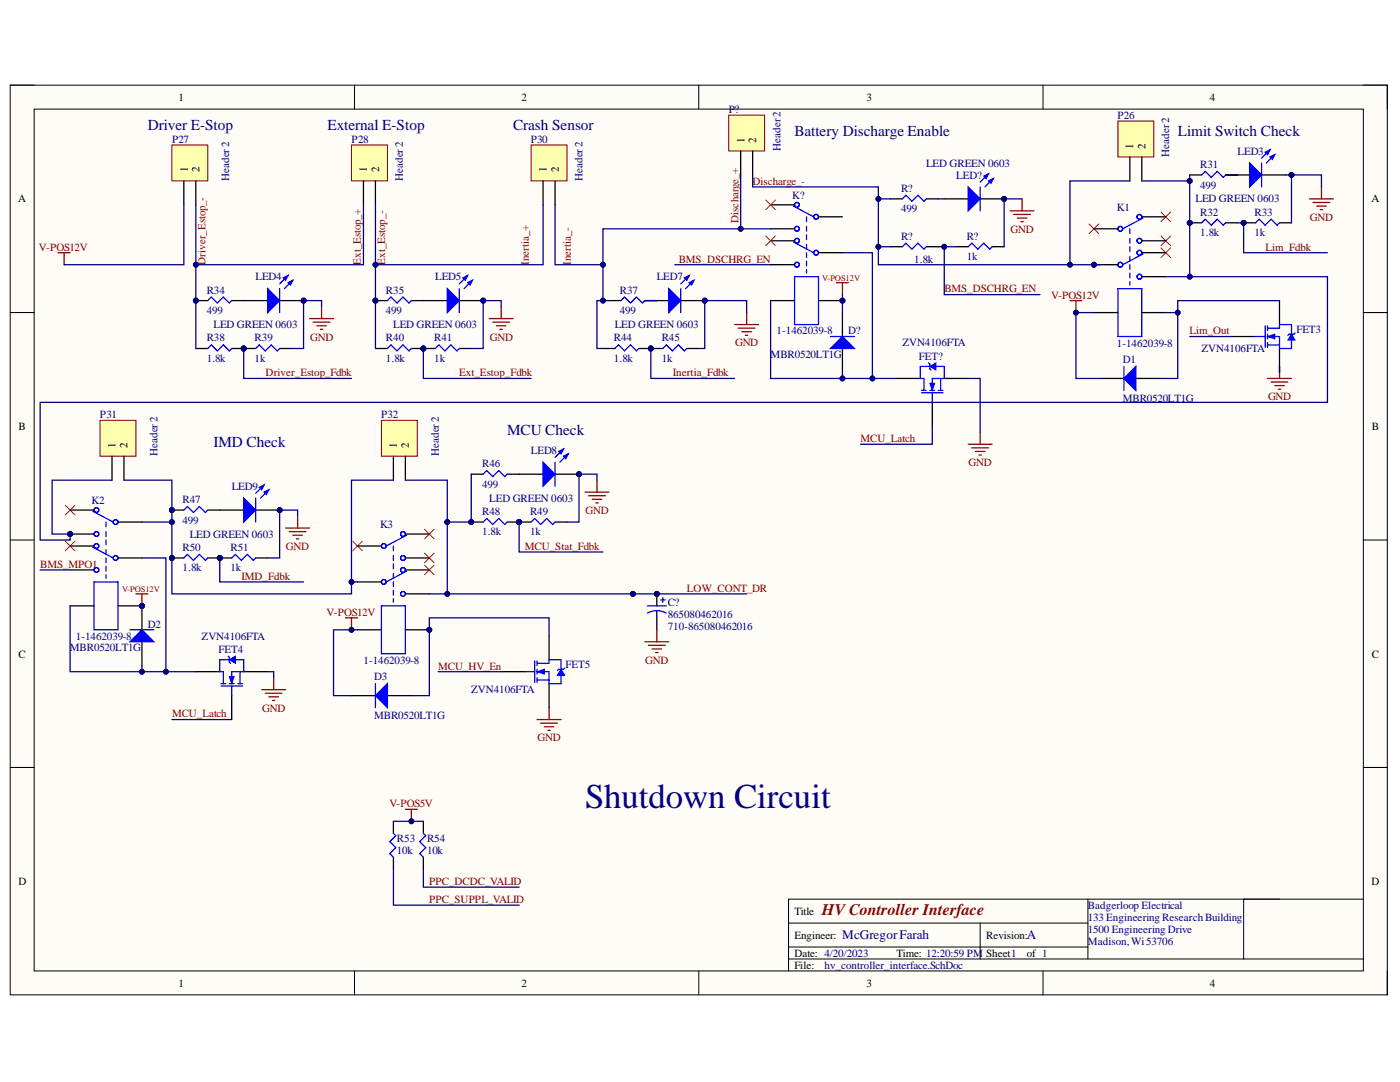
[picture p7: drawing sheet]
<svg xmlns="http://www.w3.org/2000/svg" width="279mm" height="216mm" viewBox="0 0 279 216" stroke-linecap="round" stroke-linejoin="round" font-family="sans-serif">
<defs><g id="words">
<text font-size="6.9" fill="#000080" x="116.8" y="161.2">Shutdown Circuit</text>
<text font-size="3.2" fill="#800000" x="164" y="182.5">HV Controller Interface</text>
<g font-size="3" fill="#000080">
<text x="29.5" y="26">Driver E-Stop</text>
<text x="65.4" y="26">External E-Stop</text>
<text x="102.4" y="26">Crash Sensor</text>
<text x="158.5" y="27.1">Battery Discharge Enable</text>
<text x="235.1" y="27.1">Limit Switch Check</text>
<text x="42.6" y="89.2">IMD Check</text>
<text x="101.2" y="86.8">MCU Check</text>
</g>
<g font-size="2.6" fill="#000080">
<text x="168.1" y="187.3">McGregorFarah</text>
<text x="205" y="187.4">A</text>
</g>
<g font-size="2.2">
<text x="35.6" y="20.1">1</text>
<text x="104.1" y="20.1">2</text>
<text x="172.9" y="20.1">3</text>
<text x="241.5" y="20.1">4</text>
<text x="148.6" y="28.5" transform="rotate(-90 148.6 28.5)">1</text>
<text x="150.9" y="28.5" transform="rotate(-90 150.9 28.5)">2</text>
<text x="226.2" y="29.7" transform="rotate(-90 226.2 29.7)">1</text>
<text x="228.6" y="29.7" transform="rotate(-90 228.6 29.7)">2</text>
<text x="37.5" y="34.4" transform="rotate(-90 37.5 34.4)">1</text>
<text x="39.8" y="34.4" transform="rotate(-90 39.8 34.4)">2</text>
<text x="73.2" y="34.4" transform="rotate(-90 73.2 34.4)">1</text>
<text x="75.7" y="34.4" transform="rotate(-90 75.7 34.4)">2</text>
<text x="109.1" y="34.4" transform="rotate(-90 109.1 34.4)">1</text>
<text x="111.5" y="34.4" transform="rotate(-90 111.5 34.4)">2</text>
<text x="3.6" y="40.4">A</text>
<text x="273.7" y="40.4">A</text>
<text x="3.7" y="85.8">B</text>
<text x="23.1" y="89.3" transform="rotate(-90 23.1 89.3)">1</text>
<text x="25.4" y="89.3" transform="rotate(-90 25.4 89.3)">2</text>
<text x="79.2" y="89.3" transform="rotate(-90 79.2 89.3)">1</text>
<text x="81.6" y="89.3" transform="rotate(-90 81.6 89.3)">2</text>
<text x="273.8" y="85.8">B</text>
<text x="3.7" y="131.2">C</text>
<text x="273.8" y="131.2">C</text>
<text x="3.7" y="176.6">D</text>
<text x="273.7" y="176.6">D</text>
<text x="158.5" y="182.5">Title</text>
<text x="158.5" y="187.4">Engineer:</text>
<text x="158.5" y="190.9">Date: 4/20/2023</text>
<text x="178.9" y="190.9">Time: 12:20:59 PM</text>
<text x="196.8" y="187.4">Revision:</text>
<text x="196.8" y="190.9">Sheet1</text>
<text x="205" y="190.9">of 1</text>
<text x="35.6" y="196.9">1</text>
<text x="104.1" y="196.9">2</text>
<text x="158.5" y="193.3">File:</text>
<text x="172.9" y="196.9">3</text>
<text x="241.5" y="196.9">4</text>
</g>
<g font-size="2.2" fill="#000080">
<text x="145.4" y="22.5">P?</text>
<text x="223" y="23.8">P26</text>
<text x="34.3" y="28.5">P27</text>
<text x="70.2" y="28.5">P28</text>
<text x="105.9" y="28.5">P30</text>
<text x="155.7" y="30.1" transform="rotate(-90 155.7 30.1)">Header2</text>
<text x="184.8" y="33.3">LED GREEN 0603</text>
<text x="190.8" y="35.7">LED?</text>
<text x="233.4" y="31.4" transform="rotate(-90 233.4 31.4)">Header2</text>
<text x="239.5" y="33.5">R31</text>
<text x="247" y="30.9">LED3</text>
<text x="45.7" y="36.1" transform="rotate(-90 45.7 36.1)">Header2</text>
<text x="80.4" y="36.1" transform="rotate(-90 80.4 36.1)">Header2</text>
<text x="116.3" y="36.1" transform="rotate(-90 116.3 36.1)">Header2</text>
<text x="158.1" y="39.7">K?</text>
<text x="179.8" y="38.3">R?</text>
<text x="238.6" y="40.4">LED GREEN 0603</text>
<text x="239.5" y="37.6">499</text>
<text x="179.8" y="42.3">499</text>
<text x="179.8" y="47.8">R?</text>
<text x="192.9" y="47.8">R?</text>
<text x="222.9" y="42.1">K1</text>
<text x="239.5" y="43.1">R32</text>
<text x="239.5" y="47.2">1.8k</text>
<text x="250.4" y="43.1">R33</text>
<text x="250.4" y="47.2">1k</text>
<text x="182.5" y="52.4">1.8k</text>
<text x="192.9" y="51.9">1k</text>
<text x="41.3" y="58.6">R34</text>
<text x="51" y="56">LED4</text>
<text x="77" y="58.6">R35</text>
<text x="86.8" y="56">LED5</text>
<text x="123.7" y="58.6">R37</text>
<text x="131.1" y="56">LED7</text>
<text x="41.3" y="62.6">499</text>
<text x="42.6" y="65.5">LED GREEN 0603</text>
<text x="77" y="62.6">499</text>
<text x="78.5" y="65.5">LED GREEN 0603</text>
<text x="122.7" y="65.5">LED GREEN 0603</text>
<text x="123.7" y="62.6">499</text>
<text x="41.3" y="68.1">R38</text>
<text x="50.8" y="68.1">R39</text>
<text x="77" y="68.1">R40</text>
<text x="86.7" y="68.1">R41</text>
<text x="122.5" y="68.1">R44</text>
<text x="132.1" y="68.1">R45</text>
<text x="153.8" y="71.5">MBR0520LT1G</text>
<text x="155" y="66.7">1-1462039-8</text>
<text x="169.3" y="66.7">D?</text>
<text x="180.1" y="69.1">ZVN4106FTA</text>
<text x="183.4" y="71.8">FET?</text>
<text x="222.9" y="69.3">1-1462039-8</text>
<text x="239.8" y="70.3">ZVN4106FTA</text>
<text x="258.7" y="66.5">FET3</text>
<text x="41.3" y="72.2">1.8k</text>
<text x="50.8" y="72.2">1k</text>
<text x="77" y="72.2">1.8k</text>
<text x="86.7" y="72.2">1k</text>
<text x="122.5" y="72.2">1.8k</text>
<text x="132.1" y="72.2">1k</text>
<text x="224.1" y="72.4">D1</text>
<text x="20" y="83.4">P31</text>
<text x="76.1" y="83.4">P32</text>
<text x="224.1" y="80.1">MBR0520LT1G</text>
<text x="31.5" y="91" transform="rotate(-90 31.5 91)">Header2</text>
<text x="87.6" y="91" transform="rotate(-90 87.6 91)">Header2</text>
<text x="96.2" y="93.2">R46</text>
<text x="105.9" y="90.6">LED8</text>
<text x="18.3" y="100.7">K2</text>
<text x="36.4" y="100.4">R47</text>
<text x="46.2" y="97.8">LED9</text>
<text x="96.2" y="97.3">499</text>
<text x="97.7" y="100.1">LED GREEN 0603</text>
<text x="36.4" y="104.5">499</text>
<text x="37.9" y="107.3">LED GREEN 0603</text>
<text x="75.8" y="105.4">K3</text>
<text x="96.2" y="102.8">R48</text>
<text x="96.2" y="106.8">1.8k</text>
<text x="105.8" y="102.8">R49</text>
<text x="105.8" y="106.8">1k</text>
<text x="36.4" y="110">R50</text>
<text x="46" y="110">R51</text>
<text x="36.4" y="114">1.8k</text>
<text x="46" y="114">1k</text>
<text x="29.5" y="125.2">D2</text>
<text x="133.3" y="125.7">710-865080462016</text>
<text x="133.3" y="120.9">C?</text>
<text x="133.3" y="123.3">865080462016</text>
<text x="14" y="130">MBR0520LT1G</text>
<text x="15.1" y="127.6">1-1462039-8</text>
<text x="40.2" y="127.6">ZVN4106FTA</text>
<text x="43.6" y="130.2">FET4</text>
<text x="72.5" y="132.4">1-1462039-8</text>
<text x="74.7" y="135.7">D3</text>
<text x="112.9" y="133.4">FET5</text>
<text x="74.7" y="143.4">MBR0520LT1G</text>
<text x="94" y="138.3">ZVN4106FTA</text>
<text x="79.2" y="168">R53</text>
<text x="79.2" y="170.4">10k</text>
<text x="85.2" y="168">R54</text>
<text x="85.2" y="170.4">10k</text>
<text x="217.1" y="181.4">Badgerloop Electrical</text>
<text x="217.1" y="183.7">133 Engineering ResearchBuilding</text>
<text x="217.1" y="186.2">1500 Engineering Drive</text>
<text x="217.1" y="188.5">Madison,Wi53706</text>
<text x="164.5" y="193.3">hv_controller_interface.SchDoc</text>
</g>
<g font-size="2.2" fill="#800000">
<text x="150.2" y="36.9">Discharge_-</text>
<text x="147.4" y="44.5" transform="rotate(-90 147.4 44.5)">Discharge_+</text>
<text x="201.7" y="46.4">GND</text>
<text x="261.4" y="44">GND</text>
<text x="7.8" y="50">V-POS12V</text>
<text x="41" y="52.8" transform="rotate(-90 41 52.8)">Driver_Estop_-</text>
<text x="72" y="52.8" transform="rotate(-90 72 52.8)">Ext_Estop_+</text>
<text x="76.9" y="52.8" transform="rotate(-90 76.9 52.8)">Ext_Estop_-</text>
<text x="105.5" y="52.8" transform="rotate(-90 105.5 52.8)">Inertia_+</text>
<text x="113.9" y="52.8" transform="rotate(-90 113.9 52.8)">Inertia_-</text>
<text x="135.5" y="52.4">BMS_DSCHRG_EN</text>
<text x="252.6" y="50">Lim_Fdbk</text>
<text x="188.5" y="58.3">BMS_DSCHRG_EN</text>
<text x="209.8" y="59.6">V-POS12V</text>
<text x="61.9" y="68">GND</text>
<text x="97.7" y="68">GND</text>
<text x="146.7" y="69.1">GND</text>
<text x="237.4" y="66.7">Lim_Out</text>
<text x="53" y="75.1">Driver_Estop_Fdbk</text>
<text x="91.7" y="75.1">Ext_Estop_Fdbk</text>
<text x="134.3" y="75.1">Inertia_Fdbk</text>
<text x="253.1" y="79.9">GND</text>
<text x="171.7" y="88.2">MCU_Latch</text>
<text x="193.3" y="93">GND</text>
<text x="116.8" y="102.5">GND</text>
<text x="8" y="113.3">BMS_MPO1</text>
<text x="57.1" y="109.7">GND</text>
<text x="104.8" y="109.7">MCU_Stat_Fdbk</text>
<text x="48.2" y="115.7">IMD_Fdbk</text>
<text x="137.1" y="118.1">LOW_CONT_DR</text>
<text x="65.2" y="122.9">V-POS12V</text>
<text x="87.4" y="133.6">MCU_HV_En</text>
<text x="128.8" y="132.4">GND</text>
<text x="34.3" y="143.2">MCU_Latch</text>
<text x="52.3" y="142">GND</text>
<text x="107.3" y="147.9">GND</text>
<text x="77.7" y="161.1">V-POS5V</text>
<text x="85.7" y="176.6">PPC_DCDC_VALID</text>
<text x="85.7" y="180.2">PPC_SUPPL_VALID</text>
</g>
<g font-size="1.7" fill="#800000">
<text x="164.1" y="56">V-POS12V</text>
<text x="24.4" y="118.1">V-POS12V</text>
</g>
</g></defs>
<path d="M2 17h274.9v181.5h-274.9z" fill-rule="evenodd" fill="#fffcf8"/>
<path d="M2 17h274.9v181.5h-274.9z" fill="none" stroke="#000" stroke-width=".2"/>
<path d="M6.8 21.8h265.3v171.9h-265.3z" fill-rule="evenodd" fill="#fffcf8"/>
<g fill="none" stroke="#000" stroke-width=".2">
<path d="M2 17h4.8M70.7 17v4.8M139.5 17v4.8M208.2 17v4.8M272.1 17h4.8v4.8M6.8 21.8h265.3v171.9h-265.3zM2 62.4h4.8M272.1 62.4h4.8M2 107.8h4.8M272.1 107.8h4.8M2 153.1h4.8M272.1 153.1h4.8"/>
<path d="M217.1 179.4v12M248.2 179.4v12M272.1 179.4h-114.7v14.3M70.7 193.7v4.8M139.5 193.7v4.8M157.4 184.2h59.7M157.4 191.4h114.7M157.4 189h59.7M195.6 184.2v7.2M208.2 193.7v4.8M276.9 193.7v4.8"/>
</g>
<path d="M34.3 28.9h7.2v7.2h-7.2z" fill-rule="evenodd" fill="#ffffb0"/>
<path d="M34.3 28.9h7.2v7.2h-7.2z" fill="none" stroke="#800000" stroke-width=".2"/>
<path d="M36.7 36.1v4.8M39.1 36.1v4.8" fill="none" stroke="#000" stroke-width=".25"/>
<path d="M70.1 28.9h7.2v7.2h-7.2z" fill-rule="evenodd" fill="#ffffb0"/>
<path d="M70.1 28.9h7.2v7.2h-7.2z" fill="none" stroke="#800000" stroke-width=".2"/>
<path d="M72.5 36.1v4.8M74.9 36.1v4.8" fill="none" stroke="#000" stroke-width=".25"/>
<circle cx="60.6" cy="60" r=".48" fill="#000080"/>
<circle cx="60.6" cy="60" r=".48" fill="none" stroke="#000080" stroke-width=".2"/>
<path d="M48.6 60h4.8M55.8 60h4.8" fill="none" stroke="#000" stroke-width=".25"/>
<circle cx="60.6" cy="60" r=".48" fill="#000080"/>
<circle cx="60.6" cy="60" r=".48" fill="none" stroke="#000080" stroke-width=".2"/>
<path d="M53.4 57.6l2.4 2.4-2.4 2.4z" fill="#00f"/>
<path d="M53.4 57.6l2.4 2.4-2.4 2.4zM57.5 55l-1.7 1.6M58.4 55.9l-1.6 1.7" fill="none" stroke="#00f" stroke-width=".25"/>
<path d="M57.5 56.4l.9-.5-.4 1z" fill="#00f"/>
<path d="M57.5 56.4l.9-.5-.4 1z" fill="none" stroke="#00f" stroke-width=".25"/>
<path d="M56.5 55.4l1-.4-.5 .9z" fill="#00f"/>
<path d="M55.8 57.6v4.8M56.5 55.4l1-.4-.5 .9z" fill="none" stroke="#00f" stroke-width=".25"/>
<path d="M106 28.9h7.2v7.2h-7.2z" fill-rule="evenodd" fill="#ffffb0"/>
<path d="M106 28.9h7.2v7.2h-7.2z" fill="none" stroke="#800000" stroke-width=".2"/>
<path d="M108.4 36.1v4.8M110.8 36.1v4.8" fill="none" stroke="#000" stroke-width=".25"/>
<circle cx="96.4" cy="60" r=".48" fill="#000080"/>
<circle cx="96.4" cy="60" r=".48" fill="none" stroke="#000080" stroke-width=".2"/>
<path d="M84.5 60h4.8M91.7 60h4.7" fill="none" stroke="#000" stroke-width=".25"/>
<circle cx="96.4" cy="60" r=".48" fill="#000080"/>
<circle cx="96.4" cy="60" r=".48" fill="none" stroke="#000080" stroke-width=".2"/>
<path d="M89.3 57.6l2.4 2.4-2.4 2.4z" fill="#00f"/>
<path d="M89.3 57.6l2.4 2.4-2.4 2.4zM93.3 55l-1.6 1.6M94.3 55.9l-1.7 1.7" fill="none" stroke="#00f" stroke-width=".25"/>
<path d="M93.3 56.4l1-.5-.5 1z" fill="#00f"/>
<path d="M93.3 56.4l1-.5-.5 1z" fill="none" stroke="#00f" stroke-width=".25"/>
<path d="M92.4 55.4l.9-.4-.5 .9z" fill="#00f"/>
<path d="M91.7 57.6v4.8M92.4 55.4l.9-.4-.5 .9z" fill="none" stroke="#00f" stroke-width=".25"/>
<circle cx="140.6" cy="60" r=".48" fill="#000080"/>
<circle cx="140.6" cy="60" r=".48" fill="none" stroke="#000080" stroke-width=".2"/>
<path d="M128.7 60h4.8M135.9 60h4.7" fill="none" stroke="#000" stroke-width=".25"/>
<circle cx="140.6" cy="60" r=".48" fill="#000080"/>
<circle cx="140.6" cy="60" r=".48" fill="none" stroke="#000080" stroke-width=".2"/>
<path d="M133.5 57.6l2.4 2.4-2.4 2.4z" fill="#00f"/>
<path d="M133.5 57.6l2.4 2.4-2.4 2.4zM137.5 55l-1.6 1.6M138.5 55.9l-1.7 1.7" fill="none" stroke="#00f" stroke-width=".25"/>
<path d="M137.5 56.4l1-.5-.5 1z" fill="#00f"/>
<path d="M137.5 56.4l1-.5-.5 1z" fill="none" stroke="#00f" stroke-width=".25"/>
<path d="M136.6 55.4l.9-.4-.4 .9z" fill="#00f"/>
<path d="M135.9 57.6v4.8M136.6 55.4l.9-.4-.4 .9z" fill="none" stroke="#00f" stroke-width=".25"/>
<path d="M244.6 34.9h4.8M251.8 34.9h4.7" fill="none" stroke="#000" stroke-width=".25"/>
<path d="M249.4 32.5l2.4 2.4-2.4 2.4z" fill="#00f"/>
<path d="M249.4 32.5l2.4 2.4-2.4 2.4zM253.4 29.9l-1.6 1.7M254.4 30.8l-1.7 1.7" fill="none" stroke="#00f" stroke-width=".25"/>
<path d="M253.4 31.3l1-.5-.5 1z" fill="#00f"/>
<path d="M253.4 31.3l1-.5-.5 1z" fill="none" stroke="#00f" stroke-width=".25"/>
<path d="M252.5 30.4l.9-.5-.4 .9z" fill="#00f"/>
<path d="M251.8 32.5v4.8M252.5 30.4l.9-.5-.4 .9z" fill="none" stroke="#00f" stroke-width=".25"/>
<circle cx="55.8" cy="101.8" r=".48" fill="#000080"/>
<circle cx="55.8" cy="101.8" r=".48" fill="none" stroke="#000080" stroke-width=".2"/>
<path d="M43.9 101.8h4.7M51 101.8h4.8" fill="none" stroke="#000" stroke-width=".25"/>
<circle cx="55.8" cy="101.8" r=".48" fill="#000080"/>
<circle cx="55.8" cy="101.8" r=".48" fill="none" stroke="#000080" stroke-width=".2"/>
<path d="M48.6 99.4l2.4 2.4-2.4 2.4z" fill="#00f"/>
<path d="M48.6 99.4l2.4 2.4-2.4 2.4zM52.7 96.8l-1.7 1.6M53.7 97.7l-1.7 1.7" fill="none" stroke="#00f" stroke-width=".25"/>
<path d="M52.7 98.2l1-.5-.5 1z" fill="#00f"/>
<path d="M52.7 98.2l1-.5-.5 1z" fill="none" stroke="#00f" stroke-width=".25"/>
<path d="M51.7 97.2l1-.4-.5 .9z" fill="#00f"/>
<path d="M51 99.4v4.8M51.7 97.2l1-.4-.5 .9z" fill="none" stroke="#00f" stroke-width=".25"/>
<path d="M52.2 137.6h4.8M52.9 138.3h3.4M53.7 139h1.9M54.4 139.8h.5M54.6 135.2v2.4" fill="none" stroke="#800000" stroke-width=".25"/>
<path d="M223.1 24.2h7.2v7.1h-7.2z" fill-rule="evenodd" fill="#ffffb0"/>
<path d="M223.1 24.2h7.2v7.1h-7.2z" fill="none" stroke="#800000" stroke-width=".2"/>
<path d="M225.5 31.3v4.8M227.9 31.3v4.8" fill="none" stroke="#000" stroke-width=".25"/>
<path d="M20 83.9h7.1v7.1h-7.1z" fill-rule="evenodd" fill="#ffffb0"/>
<path d="M20 83.9h7.1v7.1h-7.1z" fill="none" stroke="#800000" stroke-width=".2"/>
<path d="M22.4 91v4.8M24.7 91v4.8" fill="none" stroke="#000" stroke-width=".25"/>
<path d="M76.1 83.9h7.2v7.1h-7.2z" fill-rule="evenodd" fill="#ffffb0"/>
<path d="M76.1 83.9h7.2v7.1h-7.2z" fill="none" stroke="#800000" stroke-width=".2"/>
<path d="M78.5 91v4.8M80.9 91v4.8" fill="none" stroke="#000" stroke-width=".25"/>
<path d="M107.2 143.6h4.8M107.9 144.3h3.3M108.6 145h1.9M109.3 145.7h.5M109.6 141.2v2.4" fill="none" stroke="#800000" stroke-width=".25"/>
<circle cx="115.6" cy="94.6" r=".48" fill="#000080"/>
<circle cx="115.6" cy="94.6" r=".48" fill="none" stroke="#000080" stroke-width=".2"/>
<path d="M103.6 94.6h4.8M110.8 94.6h4.7" fill="none" stroke="#000" stroke-width=".25"/>
<circle cx="115.6" cy="94.6" r=".48" fill="#000080"/>
<circle cx="115.6" cy="94.6" r=".48" fill="none" stroke="#000080" stroke-width=".2"/>
<path d="M108.4 92.2l2.4 2.4-2.4 2.4z" fill="#00f"/>
<path d="M108.4 92.2l2.4 2.4-2.4 2.4zM112.4 89.6l-1.6 1.7M113.4 90.6l-1.7 1.6" fill="none" stroke="#00f" stroke-width=".25"/>
<path d="M112.4 91l1-.4-.5 .9z" fill="#00f"/>
<path d="M112.4 91l1-.4-.5 .9z" fill="none" stroke="#00f" stroke-width=".25"/>
<path d="M111.5 90.1l.9-.5-.4 1z" fill="#00f"/>
<path d="M110.8 92.2v4.8M111.5 90.1l.9-.5-.4 1z" fill="none" stroke="#00f" stroke-width=".25"/>
<path d="M11.6 50.4h2.4M12.8 50.4v2.4M69 123.3h2.3M70.1 123.3v2.4" fill="none" stroke="#800000" stroke-width=".25"/>
<circle cx="70.1" cy="125.7" r=".48" fill="#000080"/>
<circle cx="70.1" cy="125.7" r=".48" fill="none" stroke="#000080" stroke-width=".2"/>
<path d="M213.5 60h2.4M214.7 60v2.4" fill="none" stroke="#800000" stroke-width=".25"/>
<circle cx="214.7" cy="62.4" r=".48" fill="#000080"/>
<circle cx="214.7" cy="62.4" r=".48" fill="none" stroke="#000080" stroke-width=".2"/>
<path d="M80.9 161.5h2.4M82.1 161.5v2.4" fill="none" stroke="#800000" stroke-width=".25"/>
<circle cx="82.1" cy="163.9" r=".48" fill="#000080"/>
<circle cx="82.1" cy="163.9" r=".48" fill="none" stroke="#000080" stroke-width=".2"/>
<g fill="none" stroke="#800000" stroke-width=".25">
<path d="M261.3 39.7h4.8M263.7 37.3v2.4M262 40.4h3.4M262.8 41.1h1.9M263.5 41.8h.5M61.8 63.6h4.8M62.5 64.3h3.3M63.2 65h1.9M63.9 65.7h.5M64.2 61.2v2.4M97.6 63.6h4.8M98.3 64.3h3.4"/>
<path d="M99.1 65h1.9M99.8 65.7h.5M100 61.2v2.4M146.6 64.8h4.8M147.3 65.5h3.4M148.1 66.2h1.9M148.8 66.9h.4M149 62.4v2.4M116.7 98.2h4.8M117.5 98.9h3.3M118.2 99.6h1.9M119.1 95.8v2.4"/>
<path d="M57 105.4h4.8M57.7 106.1h3.4M58.4 106.8h1.9M59.2 107.5h.4M59.4 103v2.4M118.9 100.4h.5"/>
</g>
<circle cx="39.1" cy="60" r=".48" fill="#000080"/>
<circle cx="39.1" cy="60" r=".48" fill="none" stroke="#000080" stroke-width=".2"/>
<path d="M39.1 60h2.4M46.2 60h2.4" fill="none" stroke="#000" stroke-width=".25"/>
<circle cx="39.1" cy="60" r=".48" fill="#000080"/>
<circle cx="39.1" cy="60" r=".48" fill="none" stroke="#000080" stroke-width=".2"/>
<path d="M41.5 60l.7-.7 1.2 1.2 1.2-1.2 1.2 1.2 .4-.5" fill="none" stroke="#00f" stroke-width=".25"/>
<circle cx="74.9" cy="60" r=".48" fill="#000080"/>
<circle cx="74.9" cy="60" r=".48" fill="none" stroke="#000080" stroke-width=".2"/>
<path d="M74.9 60h2.4M82.1 60h2.4" fill="none" stroke="#000" stroke-width=".25"/>
<circle cx="74.9" cy="60" r=".48" fill="#000080"/>
<circle cx="74.9" cy="60" r=".48" fill="none" stroke="#000080" stroke-width=".2"/>
<path d="M239.8 34.9l.7-.7 1.2 1.2 1.2-1.2 1.2 1.2 .5-.5M77.3 60l.7-.7 1.2 1.2 1.2-1.2 1.2 1.2 .5-.5M123.9 60l.7-.7 1.2 1.2 1.2-1.2 1.2 1.2 .5-.5" fill="none" stroke="#00f" stroke-width=".25"/>
<path d="M237.4 34.9h2.4M244.6 34.9h2.4M121.5 60h2.4M128.7 60h2.4" fill="none" stroke="#000" stroke-width=".25"/>
<circle cx="34.3" cy="101.8" r=".48" fill="#000080"/>
<circle cx="34.3" cy="101.8" r=".48" fill="none" stroke="#000080" stroke-width=".2"/>
<path d="M34.3 101.8h2.4M41.5 101.8h2.4" fill="none" stroke="#000" stroke-width=".25"/>
<circle cx="34.3" cy="101.8" r=".48" fill="#000080"/>
<circle cx="34.3" cy="101.8" r=".48" fill="none" stroke="#000080" stroke-width=".2"/>
<path d="M96.4 94.6l.7-.7 1.2 1.2 1.2-1.2 1.2 1.2 .5-.5M36.7 101.8l.7-.7 1.2 1.2 1.2-1.2 1.2 1.2 .5-.5" fill="none" stroke="#00f" stroke-width=".25"/>
<path d="M94 94.6h2.4M101.2 94.6h2.4" fill="none" stroke="#000" stroke-width=".25"/>
<circle cx="48.6" cy="69.5" r=".48" fill="#000080"/>
<circle cx="48.6" cy="69.5" r=".48" fill="none" stroke="#000080" stroke-width=".2"/>
<path d="M48.6 69.5h2.4M55.8 69.5h2.4" fill="none" stroke="#000" stroke-width=".25"/>
<circle cx="48.6" cy="69.5" r=".48" fill="#000080"/>
<circle cx="48.6" cy="69.5" r=".48" fill="none" stroke="#000080" stroke-width=".2"/>
<path d="M51 69.5l.7-.7 1.2 1.2 1.2-1.2 1.2 1.2 .5-.5" fill="none" stroke="#00f" stroke-width=".25"/>
<circle cx="84.5" cy="69.5" r=".48" fill="#000080"/>
<circle cx="84.5" cy="69.5" r=".48" fill="none" stroke="#000080" stroke-width=".2"/>
<path d="M84.5 69.5h2.4M91.7 69.5h2.3" fill="none" stroke="#000" stroke-width=".25"/>
<circle cx="84.5" cy="69.5" r=".48" fill="#000080"/>
<circle cx="84.5" cy="69.5" r=".48" fill="none" stroke="#000080" stroke-width=".2"/>
<path d="M86.9 69.5l.7-.7 1.2 1.2 1.2-1.2 1.2 1.2 .5-.5" fill="none" stroke="#00f" stroke-width=".25"/>
<circle cx="129.9" cy="69.5" r=".48" fill="#000080"/>
<circle cx="129.9" cy="69.5" r=".48" fill="none" stroke="#000080" stroke-width=".2"/>
<path d="M129.9 69.5h2.4M137.1 69.5h2.4" fill="none" stroke="#000" stroke-width=".25"/>
<circle cx="129.9" cy="69.5" r=".48" fill="#000080"/>
<circle cx="129.9" cy="69.5" r=".48" fill="none" stroke="#000080" stroke-width=".2"/>
<path d="M132.3 69.5l.7-.7 1.2 1.2 1.2-1.2 1.2 1.2 .5-.5" fill="none" stroke="#00f" stroke-width=".25"/>
<circle cx="248.2" cy="44.5" r=".48" fill="#000080"/>
<circle cx="248.2" cy="44.5" r=".48" fill="none" stroke="#000080" stroke-width=".2"/>
<path d="M248.2 44.5h2.4M255.4 44.5h2.3" fill="none" stroke="#000" stroke-width=".25"/>
<circle cx="248.2" cy="44.5" r=".48" fill="#000080"/>
<circle cx="248.2" cy="44.5" r=".48" fill="none" stroke="#000080" stroke-width=".2"/>
<path d="M250.6 44.5l.7-.8 1.2 1.2 1.2-1.2 1.2 1.2 .5-.4" fill="none" stroke="#00f" stroke-width=".25"/>
<circle cx="43.9" cy="111.3" r=".48" fill="#000080"/>
<circle cx="43.9" cy="111.3" r=".48" fill="none" stroke="#000080" stroke-width=".2"/>
<path d="M43.9 111.3h2.3M51 111.3h2.4" fill="none" stroke="#000" stroke-width=".25"/>
<circle cx="43.9" cy="111.3" r=".48" fill="#000080"/>
<circle cx="43.9" cy="111.3" r=".48" fill="none" stroke="#000080" stroke-width=".2"/>
<path d="M46.2 111.3l.8-.7 1.2 1.2 1.2-1.2 1.2 1.2 .4-.5" fill="none" stroke="#00f" stroke-width=".25"/>
<circle cx="103.6" cy="104.2" r=".48" fill="#000080"/>
<circle cx="103.6" cy="104.2" r=".48" fill="none" stroke="#000080" stroke-width=".2"/>
<path d="M103.6 104.2h2.4M110.8 104.2h2.4" fill="none" stroke="#000" stroke-width=".25"/>
<circle cx="103.6" cy="104.2" r=".48" fill="#000080"/>
<circle cx="103.6" cy="104.2" r=".48" fill="none" stroke="#000080" stroke-width=".2"/>
<path d="M106 104.2l.7-.7 1.2 1.1 1.2-1.1 1.2 1.1 .5-.4" fill="none" stroke="#00f" stroke-width=".25"/>
<circle cx="48.6" cy="69.5" r=".48" fill="#000080"/>
<circle cx="48.6" cy="69.5" r=".48" fill="none" stroke="#000080" stroke-width=".2"/>
<path d="M46.2 69.5h2.4" fill="none" stroke="#000" stroke-width=".25"/>
<circle cx="48.6" cy="69.5" r=".48" fill="#000080"/>
<circle cx="48.6" cy="69.5" r=".48" fill="none" stroke="#000080" stroke-width=".2"/>
<path d="M39.1 69.5h2.4" fill="none" stroke="#000" stroke-width=".25"/>
<path d="M41.5 69.5l.7-.7 1.2 1.2 1.2-1.2 1.2 1.2 .4-.5" fill="none" stroke="#00f" stroke-width=".25"/>
<circle cx="84.5" cy="69.5" r=".48" fill="#000080"/>
<circle cx="84.5" cy="69.5" r=".48" fill="none" stroke="#000080" stroke-width=".2"/>
<path d="M82.1 69.5h2.4" fill="none" stroke="#000" stroke-width=".25"/>
<circle cx="84.5" cy="69.5" r=".48" fill="#000080"/>
<circle cx="84.5" cy="69.5" r=".48" fill="none" stroke="#000080" stroke-width=".2"/>
<path d="M74.9 69.5h2.4" fill="none" stroke="#000" stroke-width=".25"/>
<path d="M77.3 69.5l.7-.7 1.2 1.2 1.2-1.2 1.2 1.2 .5-.5" fill="none" stroke="#00f" stroke-width=".25"/>
<circle cx="129.9" cy="69.5" r=".48" fill="#000080"/>
<circle cx="129.9" cy="69.5" r=".48" fill="none" stroke="#000080" stroke-width=".2"/>
<path d="M127.5 69.5h2.4" fill="none" stroke="#000" stroke-width=".25"/>
<circle cx="129.9" cy="69.5" r=".48" fill="#000080"/>
<circle cx="129.9" cy="69.5" r=".48" fill="none" stroke="#000080" stroke-width=".2"/>
<path d="M120.3 69.5h2.4" fill="none" stroke="#000" stroke-width=".25"/>
<path d="M122.7 69.5l.7-.7 1.2 1.2 1.2-1.2 1.2 1.2 .5-.5" fill="none" stroke="#00f" stroke-width=".25"/>
<circle cx="237.4" cy="44.5" r=".48" fill="#000080"/>
<circle cx="237.4" cy="44.5" r=".48" fill="none" stroke="#000080" stroke-width=".2"/>
<path d="M237.4 44.5h2.4M244.6 44.5h2.4" fill="none" stroke="#000" stroke-width=".25"/>
<circle cx="237.4" cy="44.5" r=".48" fill="#000080"/>
<circle cx="237.4" cy="44.5" r=".48" fill="none" stroke="#000080" stroke-width=".2"/>
<path d="M239.8 44.5l.7-.8 1.2 1.2 1.2-1.2 1.2 1.2 .5-.4" fill="none" stroke="#00f" stroke-width=".25"/>
<circle cx="43.9" cy="111.3" r=".48" fill="#000080"/>
<circle cx="43.9" cy="111.3" r=".48" fill="none" stroke="#000080" stroke-width=".2"/>
<circle cx="34.3" cy="111.3" r=".48" fill="#000080"/>
<circle cx="34.3" cy="111.3" r=".48" fill="none" stroke="#000080" stroke-width=".2"/>
<path d="M41.5 111.3h2.4" fill="none" stroke="#000" stroke-width=".25"/>
<circle cx="43.9" cy="111.3" r=".48" fill="#000080"/>
<circle cx="43.9" cy="111.3" r=".48" fill="none" stroke="#000080" stroke-width=".2"/>
<path d="M34.3 111.3h2.4" fill="none" stroke="#000" stroke-width=".25"/>
<circle cx="34.3" cy="111.3" r=".48" fill="#000080"/>
<circle cx="34.3" cy="111.3" r=".48" fill="none" stroke="#000080" stroke-width=".2"/>
<path d="M36.7 111.3l.7-.7 1.2 1.2 1.2-1.2 1.2 1.2 .5-.5" fill="none" stroke="#00f" stroke-width=".25"/>
<circle cx="103.6" cy="104.2" r=".48" fill="#000080"/>
<circle cx="103.6" cy="104.2" r=".48" fill="none" stroke="#000080" stroke-width=".2"/>
<circle cx="94" cy="104.2" r=".48" fill="#000080"/>
<circle cx="94" cy="104.2" r=".48" fill="none" stroke="#000080" stroke-width=".2"/>
<path d="M101.2 104.2h2.4" fill="none" stroke="#000" stroke-width=".25"/>
<circle cx="103.6" cy="104.2" r=".48" fill="#000080"/>
<circle cx="103.6" cy="104.2" r=".48" fill="none" stroke="#000080" stroke-width=".2"/>
<path d="M94 104.2h2.4" fill="none" stroke="#000" stroke-width=".25"/>
<circle cx="94" cy="104.2" r=".48" fill="#000080"/>
<circle cx="94" cy="104.2" r=".48" fill="none" stroke="#000080" stroke-width=".2"/>
<path d="M96.4 104.2l.7-.7 1.2 1.1 1.2-1.1 1.2 1.1 .5-.4M44.1 136.9h4.3M44.1 136.4h1M44.6 134v2.4M45.8 136.4h.9M46.2 136.9v1.9M47.4 136.4h1M47.9 134v2.4M48.6 134h-2.4v2.4" fill="none" stroke="#00f" stroke-width=".25"/>
<path d="M39.1 134h4.8M46.2 138.8v4.8M48.6 134h4.8" fill="none" stroke="#000" stroke-width=".25"/>
<path d="M45.8 135h.9l-.5 1.4z" fill="#00f"/>
<path d="M45.8 135h.9l-.5 1.4z" fill="none" stroke="#00f" stroke-width=".2"/>
<path d="M45.8 131.6h-1.9v2.4h.7M47 131.6h1.6v2.4" fill="none" stroke="#00f" stroke-width=".25"/>
<path d="M45.8 131.6l1.2-.7v1.5z" fill="#00f"/>
<path d="M45.8 131.6l1.2-.7v1.5z" fill="none" stroke="#00f" stroke-width=".2"/>
<path d="M45.5 130.9l.3 .3v.9l.2 .3M104.8 134h1.9M106.7 131.9v4.3M107.2 132.4h2.4M107.2 134h2.4v2.4M107.2 135.7h2.4M107.2 131.9v.9M107.2 133.6v.9M107.2 135.2v1" fill="none" stroke="#00f" stroke-width=".25"/>
<path d="M100 134h4.8M109.6 126.9v4.7M109.6 136.4v4.8" fill="none" stroke="#000" stroke-width=".25"/>
<path d="M107.2 134l1.4-.4v.9z" fill="#00f"/>
<path d="M107.2 134l1.4-.4v.9z" fill="none" stroke="#00f" stroke-width=".2"/>
<path d="M109.6 132.4v-.8h2.4v2M112 134.7v1.7h-2.4" fill="none" stroke="#00f" stroke-width=".25"/>
<path d="M112 133.6l.7 1.1h-1.5z" fill="#00f"/>
<path d="M112 133.6l.7 1.1h-1.5z" fill="none" stroke="#00f" stroke-width=".2"/>
<path d="M250.6 67.1h1.9M252.5 65v4.3M253 65.5h2.4M253 67.1h2.4v2.4M253 68.8h2.4M253 65v1M253 66.7v.9M253 68.3v1M112.7 133.3l-.3 .3h-.9l-.3 .2M78.5 166.3l.5 .5-1.2 1.1 1.2 1.2-1.2 1.2 .7 .8M84.5 166.3l.5 .5-1.2 1.1 1.2 1.2-1.2 1.2 .7 .8" fill="none" stroke="#00f" stroke-width=".25"/>
<path d="M255.4 60v4.8M245.8 67.1h4.8M255.4 69.5v4.8M78.5 163.9v2.4M78.5 171.1v2.3M84.5 163.9v2.4M84.5 171.1v2.3" fill="none" stroke="#000" stroke-width=".25"/>
<path d="M253 67.1l1.4-.4v.9z" fill="#00f"/>
<path d="M253 67.1l1.4-.4v.9z" fill="none" stroke="#00f" stroke-width=".2"/>
<path d="M255.4 65.5v-.7h2.3v1.9M257.7 67.9v1.6h-2.3" fill="none" stroke="#00f" stroke-width=".25"/>
<path d="M257.7 66.7l.8 1.2h-1.5z" fill="#00f"/>
<path d="M257.7 66.7l.8 1.2h-1.5z" fill="none" stroke="#00f" stroke-width=".2"/>
<path d="M258.5 66.4l-.3 .3h-.9l-.3 .2" fill="none" stroke="#00f" stroke-width=".25"/>
<path d="M253 75.5h4.7M253.7 76.2h3.3M254.4 76.9h1.9M255.1 77.7h.5M255.4 73.1v2.4M27.1 118.5h2.4M28.3 118.5v2.4" fill="none" stroke="#800000" stroke-width=".25"/>
<g fill="none" stroke="#f00" stroke-width=".2">
<path d="M217.4 44.7l1.9 1.9M219.3 44.7l-1.9 1.9M231.7 49.5l1.9 1.9M231.7 47.1l1.9 1.9M231.7 42.3l1.9 1.9M233.6 49.5l-1.9 1.9M233.6 47.1l-1.9 1.9M233.6 42.3l-1.9 1.9M13 100.8l1.9 1.9M13 108l1.9 1.9M14.9 100.8l-1.9 1.9M14.9 108l-1.9 1.9"/>
<path d="M70.4 108l1.9 1.9M72.3 108l-1.9 1.9M84.7 112.8l1.9 1.9M84.7 110.4l1.9 1.9M84.7 105.6l1.9 1.9M86.6 112.8l-1.9 1.9M86.6 110.4l-1.9 1.9M86.6 105.6l-1.9 1.9"/>
</g>
<circle cx="28.3" cy="120.9" r=".48" fill="#000080"/>
<circle cx="28.3" cy="120.9" r=".48" fill="none" stroke="#000080" stroke-width=".2"/>
<circle cx="218.3" cy="52.8" r=".48" fill="#000080"/>
<circle cx="218.3" cy="52.8" r=".48" fill="none" stroke="#000080" stroke-width=".2"/>
<g fill="none" stroke="#00f" stroke-width=".25">
<path d="M223.1 57.6h4.8v9.5h-4.8zM225.5 45.7v.9M225.5 47.6v.9M225.5 49.2v1M225.5 51.1v1M225.5 52.8v1M225.5 54.5v.9M225.5 56.2v.7M228.1 50.7l-4 2.1M228.1 43.5l-4 2.2"/>
<circle cx="223.6" cy="52.8" r=".48"/>
<circle cx="223.6" cy="45.7" r=".48"/>
<circle cx="227.4" cy="43.3" r=".48"/>
<circle cx="227.4" cy="55.2" r=".48"/>
<circle cx="227.4" cy="50.4" r=".48"/>
<circle cx="227.4" cy="48" r=".48"/>
</g>
<path d="M218.3 45.7h4.8M218.3 52.8h4.8M227.9 43.3h4.8M227.9 48h4.8M227.9 50.4h4.8M218.3 62.4h4.8" fill="none" stroke="#000" stroke-width=".25"/>
<circle cx="218.3" cy="52.8" r=".48" fill="#000080"/>
<circle cx="218.3" cy="52.8" r=".48" fill="none" stroke="#000080" stroke-width=".2"/>
<path d="M227.9 55.2h4.8M227.9 62.4h4.8" fill="none" stroke="#000" stroke-width=".25"/>
<circle cx="85.7" cy="125.7" r=".48" fill="#000080"/>
<circle cx="85.7" cy="125.7" r=".48" fill="none" stroke="#000080" stroke-width=".2"/>
<g fill="none" stroke="#00f" stroke-width=".25">
<path d="M78.5 108.9v1M78.5 110.9v.9M78.5 112.5v1M78.5 114.4v1M78.5 116.1v1M78.5 117.8v.9M78.5 119.5v.7M81.1 114l-4 2.1M81.1 106.8l-4 2.1M76.1 120.9h4.8v9.5h-4.8z"/>
<circle cx="76.6" cy="108.9" r=".48"/>
<circle cx="76.6" cy="116.1" r=".48"/>
<circle cx="80.4" cy="113.7" r=".48"/>
<circle cx="80.4" cy="106.6" r=".48"/>
<circle cx="80.4" cy="111.3" r=".48"/>
<circle cx="80.4" cy="118.5" r=".48"/>
</g>
<path d="M71.3 108.9h4.8M71.3 116.1h4.8M80.9 106.6h4.8M80.9 111.3h4.8M80.9 113.7h4.8M80.9 118.5h4.8M71.3 125.7h4.8M80.9 125.7h4.8" fill="none" stroke="#000" stroke-width=".25"/>
<circle cx="85.7" cy="125.7" r=".48" fill="#000080"/>
<circle cx="85.7" cy="125.7" r=".48" fill="none" stroke="#000080" stroke-width=".2"/>
<circle cx="28.3" cy="120.9" r=".48" fill="#000080"/>
<circle cx="28.3" cy="120.9" r=".48" fill="none" stroke="#000080" stroke-width=".2"/>
<circle cx="14" cy="106.6" r=".48" fill="#000080"/>
<circle cx="14" cy="106.6" r=".48" fill="none" stroke="#000080" stroke-width=".2"/>
<g fill="none" stroke="#00f" stroke-width=".25">
<path d="M18.5 109.2l4.1 2.1M18.5 102l4.1 2.2M18.8 116.1h4.7v9.6h-4.7zM21.2 104.2v.9M21.2 106.1v.9M21.2 107.8v.9M21.2 109.7v.9M21.2 111.3v1M21.2 113v1M21.2 114.7v.7"/>
<circle cx="19.2" cy="113.7" r=".48"/>
<circle cx="19.2" cy="101.8" r=".48"/>
<circle cx="19.2" cy="108.9" r=".48"/>
<circle cx="19.2" cy="106.6" r=".48"/>
<circle cx="23.1" cy="104.2" r=".48"/>
<circle cx="23.1" cy="111.3" r=".48"/>
</g>
<path d="M23.5 120.9h4.8" fill="none" stroke="#000" stroke-width=".25"/>
<circle cx="28.3" cy="120.9" r=".48" fill="#000080"/>
<circle cx="28.3" cy="120.9" r=".48" fill="none" stroke="#000080" stroke-width=".2"/>
<path d="M14 101.8h4.8M14 106.6h4.8M23.5 104.2h4.8" fill="none" stroke="#000" stroke-width=".25"/>
<circle cx="14" cy="106.6" r=".48" fill="#000080"/>
<circle cx="14" cy="106.6" r=".48" fill="none" stroke="#000080" stroke-width=".2"/>
<path d="M219.5 75.5h4.8M226.7 75.5h4.8M14 108.9h4.8M14 113.7h4.8M23.5 111.3h4.8M14 120.9h4.8" fill="none" stroke="#000" stroke-width=".25"/>
<path d="M226.7 73.1v4.8l-2.4-2.4z" fill="#00f"/>
<path d="M224.3 73.1v4.8M226.7 73.1v4.8l-2.4-2.4z" fill="none" stroke="#00f" stroke-width=".25"/>
<path d="M70.1 138.8h4.8M77.3 138.8h4.8" fill="none" stroke="#000" stroke-width=".25"/>
<path d="M74.9 138.8l2.4-2.4v4.8z" fill="#00f"/>
<path d="M74.9 138.8l2.4-2.4v4.8zM74.9 136.4v4.8" fill="none" stroke="#00f" stroke-width=".25"/>
<circle cx="28.3" cy="120.9" r=".48" fill="#000080"/>
<circle cx="28.3" cy="120.9" r=".48" fill="none" stroke="#000080" stroke-width=".2"/>
<path d="M28.3 120.9v4.8M28.3 128.1v4.7" fill="none" stroke="#000" stroke-width=".25"/>
<circle cx="28.3" cy="120.9" r=".48" fill="#000080"/>
<circle cx="28.3" cy="120.9" r=".48" fill="none" stroke="#000080" stroke-width=".2"/>
<path d="M25.9 128.1l2.4-2.4 2.4 2.4z" fill="#00f"/>
<path d="M25.9 128.1l2.4-2.4 2.4 2.4zM25.9 125.7h4.8" fill="none" stroke="#00f" stroke-width=".25"/>
<circle cx="126.3" cy="118.5" r=".48" fill="#000080"/>
<circle cx="126.3" cy="118.5" r=".48" fill="none" stroke="#000080" stroke-width=".2"/>
<circle cx="131.1" cy="118.5" r=".48" fill="#000080"/>
<circle cx="131.1" cy="118.5" r=".48" fill="none" stroke="#000080" stroke-width=".2"/>
<circle cx="126.3" cy="118.5" r=".48" fill="#000080"/>
<circle cx="126.3" cy="118.5" r=".48" fill="none" stroke="#000080" stroke-width=".2"/>
<path d="M131.1 118.5v2.4" fill="none" stroke="#000" stroke-width=".25"/>
<circle cx="131.1" cy="118.5" r=".48" fill="#000080"/>
<circle cx="131.1" cy="118.5" r=".48" fill="none" stroke="#000080" stroke-width=".2"/>
<path d="M131.1 123.3v2.4" fill="none" stroke="#000" stroke-width=".25"/>
<path d="M131.8 119.7h1M132.3 119.2v1M129.2 120.9h3.8M131.1 121.8l1.1 .2 .7 .3M131.1 121.8l-1.2 .2-.7 .3M131.1 121.8v1.5" fill="none" stroke="#00f" stroke-width=".25"/>
<path d="M128.7 128.1h4.8M129.4 128.8h3.4M130.1 129.5h1.9M130.8 130.2h.5M131.1 125.7v2.4" fill="none" stroke="#800000" stroke-width=".25"/>
<circle cx="168.1" cy="60" r=".48" fill="#000080"/>
<circle cx="168.1" cy="60" r=".48" fill="none" stroke="#000080" stroke-width=".2"/>
<g fill="none" stroke="#00f" stroke-width=".25">
<path d="M158.3 48.3l4.1 2.1M158.3 41.1l4.1 2.2M158.6 55.2h4.7v9.6h-4.7zM161 43.3v.9M161 45.2v.9M161 46.8v1M161 48.8v.9M161 50.4v1M161 52.1v1M161 53.8v.7"/>
<circle cx="159" cy="52.8" r=".48"/>
<circle cx="159" cy="48" r=".48"/>
<circle cx="159" cy="40.9" r=".48"/>
<circle cx="159" cy="45.7" r=".48"/>
<circle cx="162.9" cy="50.4" r=".48"/>
<circle cx="162.9" cy="43.3" r=".48"/>
</g>
<path d="M163.3 60h4.8" fill="none" stroke="#000" stroke-width=".25"/>
<circle cx="168.1" cy="60" r=".48" fill="#000080"/>
<circle cx="168.1" cy="60" r=".48" fill="none" stroke="#000080" stroke-width=".2"/>
<path d="M153.8 40.9h4.8M153.8 45.7h4.8M153.8 48h4.8M153.8 52.8h4.8M153.8 60h4.8M163.3 43.3h4.8M163.3 50.4h4.8M168.1 62.4v4.7M168.1 69.5v4.8" fill="none" stroke="#000" stroke-width=".25"/>
<path d="M165.7 69.5l2.4-2.4 2.4 2.4z" fill="#00f"/>
<path d="M165.7 69.5l2.4-2.4 2.4 2.4zM165.7 67.1h4.8M183.9 78.4h4.3M183.9 77.9h1M184.4 75.5v2.4M185.6 77.9h.9M186.1 78.4v1.9M187.2 77.9h1M187.7 75.5v2.4M188.4 75.5h-2.3v2.4" fill="none" stroke="#00f" stroke-width=".25"/>
<path d="M178.9 75.5h4.8M188.4 75.5h4.8M186.1 80.3v4.8" fill="none" stroke="#000" stroke-width=".25"/>
<path d="M185.6 76.5h.9l-.4 1.4z" fill="#00f"/>
<path d="M185.6 76.5h.9l-.4 1.4z" fill="none" stroke="#00f" stroke-width=".2"/>
<path d="M185.6 73.1h-1.9v2.4h.7M186.8 73.1h1.6v2.4" fill="none" stroke="#00f" stroke-width=".25"/>
<path d="M185.6 73.1l1.2-.7v1.4z" fill="#00f"/>
<path d="M185.6 73.1l1.2-.7v1.4z" fill="none" stroke="#00f" stroke-width=".2"/>
<path d="M180.1 39.7l.7-.7 1.2 1.2 1.2-1.2 1.2 1.2 .5-.5M185.3 72.4l.3 .2v1l.2 .2" fill="none" stroke="#00f" stroke-width=".25"/>
<path d="M193.2 88.6h4.8M193.9 89.4h3.4M194.7 90.1h1.9M195.4 90.8h.5M195.6 86.3v2.3" fill="none" stroke="#800000" stroke-width=".25"/>
<path d="M152.8 39.9l1.9 1.9M154.7 39.9l-1.9 1.9M152.8 47.1l1.9 1.9M154.7 47.1l-1.9 1.9" fill="none" stroke="#f00" stroke-width=".2"/>
<path d="M177.7 39.7h2.4M184.9 39.7h2.3" fill="none" stroke="#000" stroke-width=".25"/>
<path d="M145.4 23h7.2v7.1h-7.2z" fill-rule="evenodd" fill="#ffffb0"/>
<path d="M145.4 23h7.2v7.1h-7.2z" fill="none" stroke="#800000" stroke-width=".2"/>
<path d="M147.8 30.1v4.8M150.2 30.1v4.8M177.7 49.2h2.4M184.9 49.2h2.3M190.8 49.2h2.4M198 49.2h2.4" fill="none" stroke="#000" stroke-width=".25"/>
<path d="M166.9 56.4h2.4M168.1 56.4v2.4" fill="none" stroke="#800000" stroke-width=".25"/>
<path d="M180.1 49.2l.7-.7 1.2 1.2 1.2-1.2 1.2 1.2 .5-.5M193.2 49.2l.7-.7 1.2 1.2 1.2-1.2 1.2 1.2 .5-.5" fill="none" stroke="#00f" stroke-width=".25"/>
<circle cx="200.4" cy="39.7" r=".48" fill="#000080"/>
<circle cx="200.4" cy="39.7" r=".48" fill="none" stroke="#000080" stroke-width=".2"/>
<path d="M188.4 39.7h4.8M195.6 39.7h4.8" fill="none" stroke="#000" stroke-width=".25"/>
<circle cx="200.4" cy="39.7" r=".48" fill="#000080"/>
<circle cx="200.4" cy="39.7" r=".48" fill="none" stroke="#000080" stroke-width=".2"/>
<path d="M193.2 37.3l2.4 2.4-2.4 2.4z" fill="#00f"/>
<path d="M193.2 37.3l2.4 2.4-2.4 2.4zM197.3 34.7l-1.7 1.6M198.2 35.6l-1.6 1.7" fill="none" stroke="#00f" stroke-width=".25"/>
<path d="M197.3 36.1l.9-.5-.4 1z" fill="#00f"/>
<path d="M197.3 36.1l.9-.5-.4 1z" fill="none" stroke="#00f" stroke-width=".25"/>
<path d="M196.3 35.1l1-.4-.5 .9z" fill="#00f"/>
<path d="M195.6 37.3v4.8M196.3 35.1l1-.4-.5 .9z" fill="none" stroke="#00f" stroke-width=".25"/>
<path d="M204 39.7v2.4M201.6 42.1h4.8M202.3 42.8h3.4M203 43.5h1.9M203.7 44.2h.5" fill="none" stroke="#800000" stroke-width=".25"/>
<path d="M36.7 40.9v11.9h-23.9M8 113.7h6M14 120.9v13.1h14.3v-1.2" fill="none" stroke="#000080" stroke-width=".25"/>
<circle cx="28.3" cy="134" r=".48" fill="#000080"/>
<circle cx="28.3" cy="134" r=".48" fill="none" stroke="#000080" stroke-width=".2"/>
<path d="M24.7 95.8h9.6v22.7h35.8v-2.4h1.2" fill="none" stroke="#000080" stroke-width=".25"/>
<circle cx="34.3" cy="101.8" r=".48" fill="#000080"/>
<circle cx="34.3" cy="101.8" r=".48" fill="none" stroke="#000080" stroke-width=".2"/>
<circle cx="34.3" cy="104.2" r=".48" fill="#000080"/>
<circle cx="34.3" cy="104.2" r=".48" fill="none" stroke="#000080" stroke-width=".2"/>
<circle cx="34.3" cy="111.3" r=".48" fill="#000080"/>
<circle cx="34.3" cy="111.3" r=".48" fill="none" stroke="#000080" stroke-width=".2"/>
<circle cx="70.1" cy="116.1" r=".48" fill="#000080"/>
<circle cx="70.1" cy="116.1" r=".48" fill="none" stroke="#000080" stroke-width=".2"/>
<path d="M28.3 104.2h6" fill="none" stroke="#000080" stroke-width=".25"/>
<circle cx="34.3" cy="104.2" r=".48" fill="#000080"/>
<circle cx="34.3" cy="104.2" r=".48" fill="none" stroke="#000080" stroke-width=".2"/>
<path d="M39.1 40.9v11.9h33.4v-11.9M34.3 143.6h11.9" fill="none" stroke="#000080" stroke-width=".25"/>
<circle cx="39.1" cy="52.8" r=".48" fill="#000080"/>
<circle cx="39.1" cy="52.8" r=".48" fill="none" stroke="#000080" stroke-width=".2"/>
<path d="M43.9 111.3v4.8h16.7" fill="none" stroke="#000080" stroke-width=".25"/>
<circle cx="43.9" cy="111.3" r=".48" fill="#000080"/>
<circle cx="43.9" cy="111.3" r=".48" fill="none" stroke="#000080" stroke-width=".2"/>
<path d="M48.6 69.5v6h21.5" fill="none" stroke="#000080" stroke-width=".25"/>
<circle cx="48.6" cy="69.5" r=".48" fill="#000080"/>
<circle cx="48.6" cy="69.5" r=".48" fill="none" stroke="#000080" stroke-width=".2"/>
<path d="M59.4 103v-1.2h-3.6v9.5h-2.4M53.4 134h1.2v1.2" fill="none" stroke="#000080" stroke-width=".25"/>
<circle cx="55.8" cy="101.8" r=".48" fill="#000080"/>
<circle cx="55.8" cy="101.8" r=".48" fill="none" stroke="#000080" stroke-width=".2"/>
<path d="M64.2 61.2v-1.2h-3.6v9.5h-2.4" fill="none" stroke="#000080" stroke-width=".25"/>
<circle cx="60.6" cy="60" r=".48" fill="#000080"/>
<circle cx="60.6" cy="60" r=".48" fill="none" stroke="#000080" stroke-width=".2"/>
<path d="M71.3 125.7h-4.7v13.1h3.5" fill="none" stroke="#000080" stroke-width=".25"/>
<circle cx="70.1" cy="125.7" r=".48" fill="#000080"/>
<circle cx="70.1" cy="125.7" r=".48" fill="none" stroke="#000080" stroke-width=".2"/>
<path d="M78.5 95.8h-8.4v20.3" fill="none" stroke="#000080" stroke-width=".25"/>
<circle cx="70.1" cy="116.1" r=".48" fill="#000080"/>
<circle cx="70.1" cy="116.1" r=".48" fill="none" stroke="#000080" stroke-width=".2"/>
<path d="M78.5 163.9h6M78.5 173.4v7.2h25.1" fill="none" stroke="#000080" stroke-width=".25"/>
<circle cx="82.1" cy="163.9" r=".48" fill="#000080"/>
<circle cx="82.1" cy="163.9" r=".48" fill="none" stroke="#000080" stroke-width=".2"/>
<path d="M109.6 126.9v-3.6h-23.9v15.5h-3.6" fill="none" stroke="#000080" stroke-width=".25"/>
<circle cx="85.7" cy="125.7" r=".48" fill="#000080"/>
<circle cx="85.7" cy="125.7" r=".48" fill="none" stroke="#000080" stroke-width=".2"/>
<path d="M84.5 69.5v6h21.5M84.5 173.4v3.6h19.1" fill="none" stroke="#000080" stroke-width=".25"/>
<circle cx="84.5" cy="69.5" r=".48" fill="#000080"/>
<circle cx="84.5" cy="69.5" r=".48" fill="none" stroke="#000080" stroke-width=".2"/>
<path d="M94 94.6v9.6h-4.7M87.4 134h12.6" fill="none" stroke="#000080" stroke-width=".25"/>
<circle cx="94" cy="104.2" r=".48" fill="#000080"/>
<circle cx="94" cy="104.2" r=".48" fill="none" stroke="#000080" stroke-width=".2"/>
<circle cx="89.3" cy="104.2" r=".48" fill="#000080"/>
<circle cx="89.3" cy="104.2" r=".48" fill="none" stroke="#000080" stroke-width=".2"/>
<path d="M100 61.2v-1.2h-3.6v9.5h-2.4" fill="none" stroke="#000080" stroke-width=".25"/>
<circle cx="96.4" cy="60" r=".48" fill="#000080"/>
<circle cx="96.4" cy="60" r=".48" fill="none" stroke="#000080" stroke-width=".2"/>
<path d="M103.6 104.2v5.9h16.7" fill="none" stroke="#000080" stroke-width=".25"/>
<circle cx="103.6" cy="104.2" r=".48" fill="#000080"/>
<circle cx="103.6" cy="104.2" r=".48" fill="none" stroke="#000080" stroke-width=".2"/>
<path d="M119.1 95.8v-1.2h-3.6v9.6h-2.3" fill="none" stroke="#000080" stroke-width=".25"/>
<circle cx="115.6" cy="94.6" r=".48" fill="#000080"/>
<circle cx="115.6" cy="94.6" r=".48" fill="none" stroke="#000080" stroke-width=".2"/>
<path d="M129.9 69.5v6h16.7" fill="none" stroke="#000080" stroke-width=".25"/>
<circle cx="129.9" cy="69.5" r=".48" fill="#000080"/>
<circle cx="129.9" cy="69.5" r=".48" fill="none" stroke="#000080" stroke-width=".2"/>
<path d="M255.4 60h-20.4v2.4" fill="none" stroke="#000080" stroke-width=".25"/>
<circle cx="235" cy="62.4" r=".48" fill="#000080"/>
<circle cx="235" cy="62.4" r=".48" fill="none" stroke="#000080" stroke-width=".2"/>
<path d="M248.2 44.5v5.9h16.7M237.4 67.1h8.4" fill="none" stroke="#000080" stroke-width=".25"/>
<circle cx="248.2" cy="44.5" r=".48" fill="#000080"/>
<circle cx="248.2" cy="44.5" r=".48" fill="none" stroke="#000080" stroke-width=".2"/>
<path d="M39.1 52.8v16.7" fill="none" stroke="#000080" stroke-width=".25"/>
<circle cx="39.1" cy="52.8" r=".48" fill="#000080"/>
<circle cx="39.1" cy="52.8" r=".48" fill="none" stroke="#000080" stroke-width=".2"/>
<circle cx="39.1" cy="60" r=".48" fill="#000080"/>
<circle cx="39.1" cy="60" r=".48" fill="none" stroke="#000080" stroke-width=".2"/>
<path d="M33.1 134h6" fill="none" stroke="#000080" stroke-width=".25"/>
<circle cx="33.1" cy="134" r=".48" fill="#000080"/>
<circle cx="33.1" cy="134" r=".48" fill="none" stroke="#000080" stroke-width=".2"/>
<path d="M28.3 111.3h4.8v22.7h-4.8" fill="none" stroke="#000080" stroke-width=".25"/>
<circle cx="33.1" cy="134" r=".48" fill="#000080"/>
<circle cx="33.1" cy="134" r=".48" fill="none" stroke="#000080" stroke-width=".2"/>
<circle cx="28.3" cy="134" r=".48" fill="#000080"/>
<circle cx="28.3" cy="134" r=".48" fill="none" stroke="#000080" stroke-width=".2"/>
<path d="M80.9 95.8h8.4v8.4" fill="none" stroke="#000080" stroke-width=".25"/>
<circle cx="89.3" cy="104.2" r=".48" fill="#000080"/>
<circle cx="89.3" cy="104.2" r=".48" fill="none" stroke="#000080" stroke-width=".2"/>
<path d="M89.3 104.2v14.3h-3.6" fill="none" stroke="#000080" stroke-width=".25"/>
<circle cx="89.3" cy="118.5" r=".48" fill="#000080"/>
<circle cx="89.3" cy="118.5" r=".48" fill="none" stroke="#000080" stroke-width=".2"/>
<circle cx="89.3" cy="104.2" r=".48" fill="#000080"/>
<circle cx="89.3" cy="104.2" r=".48" fill="none" stroke="#000080" stroke-width=".2"/>
<path d="M89.3 118.5h59.7" fill="none" stroke="#000080" stroke-width=".25"/>
<circle cx="131.1" cy="118.5" r=".48" fill="#000080"/>
<circle cx="131.1" cy="118.5" r=".48" fill="none" stroke="#000080" stroke-width=".2"/>
<circle cx="126.3" cy="118.5" r=".48" fill="#000080"/>
<circle cx="126.3" cy="118.5" r=".48" fill="none" stroke="#000080" stroke-width=".2"/>
<circle cx="89.3" cy="118.5" r=".48" fill="#000080"/>
<circle cx="89.3" cy="118.5" r=".48" fill="none" stroke="#000080" stroke-width=".2"/>
<path d="M108.4 40.9v11.9h-33.5" fill="none" stroke="#000080" stroke-width=".25"/>
<circle cx="74.9" cy="52.8" r=".48" fill="#000080"/>
<circle cx="74.9" cy="52.8" r=".48" fill="none" stroke="#000080" stroke-width=".2"/>
<path d="M128.7 60h2.4M149 62.4v-2.4h-8.4v9.5h-1.1" fill="none" stroke="#000080" stroke-width=".25"/>
<circle cx="140.6" cy="60" r=".48" fill="#000080"/>
<circle cx="140.6" cy="60" r=".48" fill="none" stroke="#000080" stroke-width=".2"/>
<path d="M257.7 34.9v9.6" fill="none" stroke="#000080" stroke-width=".25"/>
<circle cx="257.7" cy="34.9" r=".48" fill="#000080"/>
<circle cx="257.7" cy="34.9" r=".48" fill="none" stroke="#000080" stroke-width=".2"/>
<path d="M244.6 34.9h2.4M256.5 34.9h1.2" fill="none" stroke="#000080" stroke-width=".25"/>
<circle cx="257.7" cy="34.9" r=".48" fill="#000080"/>
<circle cx="257.7" cy="34.9" r=".48" fill="none" stroke="#000080" stroke-width=".2"/>
<path d="M257.7 34.9h6v2.4" fill="none" stroke="#000080" stroke-width=".25"/>
<circle cx="257.7" cy="34.9" r=".48" fill="#000080"/>
<circle cx="257.7" cy="34.9" r=".48" fill="none" stroke="#000080" stroke-width=".2"/>
<path d="M247 44.5h1.2" fill="none" stroke="#000080" stroke-width=".25"/>
<circle cx="248.2" cy="44.5" r=".48" fill="#000080"/>
<circle cx="248.2" cy="44.5" r=".48" fill="none" stroke="#000080" stroke-width=".2"/>
<path d="M232.7 55.2h32.2v25.1h-256.9v27.5h6v-1.2h-3.6v-10.8h12M255.4 73.1v1.2" fill="none" stroke="#000080" stroke-width=".25"/>
<circle cx="237.4" cy="55.2" r=".48" fill="#000080"/>
<circle cx="237.4" cy="55.2" r=".48" fill="none" stroke="#000080" stroke-width=".2"/>
<circle cx="14" cy="106.6" r=".48" fill="#000080"/>
<circle cx="14" cy="106.6" r=".48" fill="none" stroke="#000080" stroke-width=".2"/>
<path d="M218.3 62.4h-3.6v13.1h4.8" fill="none" stroke="#000080" stroke-width=".25"/>
<circle cx="214.7" cy="62.4" r=".48" fill="#000080"/>
<circle cx="214.7" cy="62.4" r=".48" fill="none" stroke="#000080" stroke-width=".2"/>
<path d="M227.9 36.1h9.5" fill="none" stroke="#000080" stroke-width=".25"/>
<circle cx="237.4" cy="36.1" r=".48" fill="#000080"/>
<circle cx="237.4" cy="36.1" r=".48" fill="none" stroke="#000080" stroke-width=".2"/>
<path d="M232.7 62.4h2.3v13.1h-3.5" fill="none" stroke="#000080" stroke-width=".25"/>
<circle cx="235" cy="62.4" r=".48" fill="#000080"/>
<circle cx="235" cy="62.4" r=".48" fill="none" stroke="#000080" stroke-width=".2"/>
<path d="M237.4 34.9v20.3" fill="none" stroke="#000080" stroke-width=".25"/>
<circle cx="237.4" cy="55.2" r=".48" fill="#000080"/>
<circle cx="237.4" cy="55.2" r=".48" fill="none" stroke="#000080" stroke-width=".2"/>
<circle cx="237.4" cy="44.5" r=".48" fill="#000080"/>
<circle cx="237.4" cy="44.5" r=".48" fill="none" stroke="#000080" stroke-width=".2"/>
<circle cx="237.4" cy="36.1" r=".48" fill="#000080"/>
<circle cx="237.4" cy="36.1" r=".48" fill="none" stroke="#000080" stroke-width=".2"/>
<path d="M74.9 40.9v28.6" fill="none" stroke="#000080" stroke-width=".25"/>
<circle cx="74.9" cy="52.8" r=".48" fill="#000080"/>
<circle cx="74.9" cy="52.8" r=".48" fill="none" stroke="#000080" stroke-width=".2"/>
<circle cx="74.9" cy="60" r=".48" fill="#000080"/>
<circle cx="74.9" cy="60" r=".48" fill="none" stroke="#000080" stroke-width=".2"/>
<path d="M121.5 60h-2.4v9.5h1.2" fill="none" stroke="#000080" stroke-width=".25"/>
<circle cx="120.3" cy="60" r=".48" fill="#000080"/>
<circle cx="120.3" cy="60" r=".48" fill="none" stroke="#000080" stroke-width=".2"/>
<path d="M225.5 36.1h-12v16.7h6" fill="none" stroke="#000080" stroke-width=".25"/>
<circle cx="213.5" cy="52.8" r=".48" fill="#000080"/>
<circle cx="213.5" cy="52.8" r=".48" fill="none" stroke="#000080" stroke-width=".2"/>
<circle cx="218.3" cy="52.8" r=".48" fill="#000080"/>
<circle cx="218.3" cy="52.8" r=".48" fill="none" stroke="#000080" stroke-width=".2"/>
<path d="M147.8 34.9v10.8h6M134.7 52.8h19.1M193.2 75.5h2.4v10.8M186.1 85.1v3.5h-14.4" fill="none" stroke="#000080" stroke-width=".25"/>
<circle cx="147.8" cy="45.7" r=".48" fill="#000080"/>
<circle cx="147.8" cy="45.7" r=".48" fill="none" stroke="#000080" stroke-width=".2"/>
<path d="M110.8 40.9v11.9h9.5v7.2" fill="none" stroke="#000080" stroke-width=".25"/>
<circle cx="120.3" cy="52.8" r=".48" fill="#000080"/>
<circle cx="120.3" cy="52.8" r=".48" fill="none" stroke="#000080" stroke-width=".2"/>
<circle cx="120.3" cy="60" r=".48" fill="#000080"/>
<circle cx="120.3" cy="60" r=".48" fill="none" stroke="#000080" stroke-width=".2"/>
<path d="M147.8 45.7h-27.5v7.1" fill="none" stroke="#000080" stroke-width=".25"/>
<circle cx="120.3" cy="52.8" r=".48" fill="#000080"/>
<circle cx="120.3" cy="52.8" r=".48" fill="none" stroke="#000080" stroke-width=".2"/>
<circle cx="147.8" cy="45.7" r=".48" fill="#000080"/>
<circle cx="147.8" cy="45.7" r=".48" fill="none" stroke="#000080" stroke-width=".2"/>
<path d="M187.2 39.7h1.2M168.1 50.4h6v25.1" fill="none" stroke="#000080" stroke-width=".25"/>
<circle cx="174.1" cy="75.5" r=".48" fill="#000080"/>
<circle cx="174.1" cy="75.5" r=".48" fill="none" stroke="#000080" stroke-width=".2"/>
<path d="M204 39.7h-3.6v9.5" fill="none" stroke="#000080" stroke-width=".25"/>
<circle cx="200.4" cy="39.7" r=".48" fill="#000080"/>
<circle cx="200.4" cy="39.7" r=".48" fill="none" stroke="#000080" stroke-width=".2"/>
<path d="M168.1 74.3v1.2" fill="none" stroke="#000080" stroke-width=".25"/>
<circle cx="168.1" cy="75.5" r=".48" fill="#000080"/>
<circle cx="168.1" cy="75.5" r=".48" fill="none" stroke="#000080" stroke-width=".2"/>
<path d="M168.1 58.8v3.6" fill="none" stroke="#000080" stroke-width=".25"/>
<circle cx="168.1" cy="60" r=".48" fill="#000080"/>
<circle cx="168.1" cy="60" r=".48" fill="none" stroke="#000080" stroke-width=".2"/>
<path d="M175.3 39.7h2.4" fill="none" stroke="#000080" stroke-width=".25"/>
<circle cx="175.3" cy="39.7" r=".48" fill="#000080"/>
<circle cx="175.3" cy="39.7" r=".48" fill="none" stroke="#000080" stroke-width=".2"/>
<path d="M153.8 60v15.5h25.1" fill="none" stroke="#000080" stroke-width=".25"/>
<circle cx="168.1" cy="75.5" r=".48" fill="#000080"/>
<circle cx="168.1" cy="75.5" r=".48" fill="none" stroke="#000080" stroke-width=".2"/>
<circle cx="174.1" cy="75.5" r=".48" fill="#000080"/>
<circle cx="174.1" cy="75.5" r=".48" fill="none" stroke="#000080" stroke-width=".2"/>
<path d="M150.2 34.9v2.4h25.1v15.5h38.2" fill="none" stroke="#000080" stroke-width=".25"/>
<circle cx="175.3" cy="39.7" r=".48" fill="#000080"/>
<circle cx="175.3" cy="39.7" r=".48" fill="none" stroke="#000080" stroke-width=".2"/>
<circle cx="175.3" cy="49.2" r=".48" fill="#000080"/>
<circle cx="175.3" cy="49.2" r=".48" fill="none" stroke="#000080" stroke-width=".2"/>
<circle cx="213.5" cy="52.8" r=".48" fill="#000080"/>
<circle cx="213.5" cy="52.8" r=".48" fill="none" stroke="#000080" stroke-width=".2"/>
<path d="M175.3 49.2h2.4" fill="none" stroke="#000080" stroke-width=".25"/>
<circle cx="175.3" cy="49.2" r=".48" fill="#000080"/>
<circle cx="175.3" cy="49.2" r=".48" fill="none" stroke="#000080" stroke-width=".2"/>
<path d="M187.2 49.2h1.2v9.6h19.2" fill="none" stroke="#000080" stroke-width=".25"/>
<circle cx="188.4" cy="49.2" r=".48" fill="#000080"/>
<circle cx="188.4" cy="49.2" r=".48" fill="none" stroke="#000080" stroke-width=".2"/>
<path d="M188.4 49.2h2.4" fill="none" stroke="#000080" stroke-width=".25"/>
<circle cx="188.4" cy="49.2" r=".48" fill="#000080"/>
<circle cx="188.4" cy="49.2" r=".48" fill="none" stroke="#000080" stroke-width=".2"/>
<use href="#words"/>
</svg>
